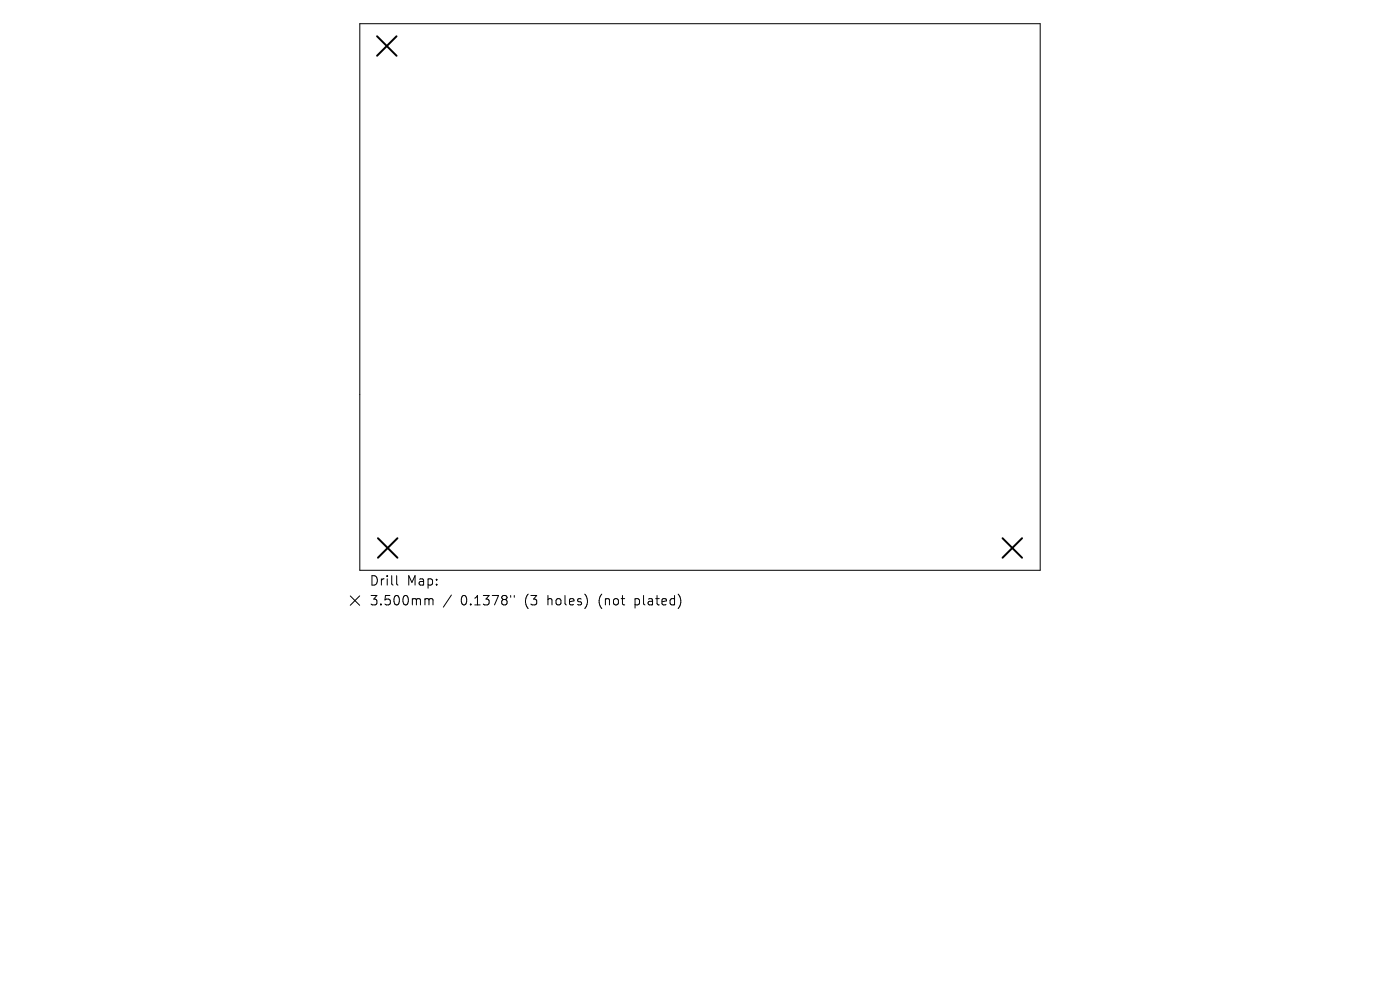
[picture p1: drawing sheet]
<svg xmlns="http://www.w3.org/2000/svg" width="297mm" height="210mm" viewBox="0 0 297 210" stroke-linecap="round" stroke-linejoin="round" font-family="sans-serif">
<defs><g id="words">
<g font-size="2.8">
<text x="78.3" y="124.5">Drill</text>
<text x="86.3" y="124.5">Map:</text>
<text x="78.3" y="128.7">3.500mm</text>
<text x="97.7" y="128.7">0.1378&quot;</text>
<text x="111.5" y="128.7">(3</text>
<text x="116.4" y="128.7">holes)</text>
<text x="127.5" y="128.7">(not</text>
<text x="135.3" y="128.7">plated)</text>
</g>
</g></defs>
<path d="M76.3 5h144.4v116h-144.4zM74.3 126.4l2 2M76.3 126.4l-2 2M84.1 122.1v1.7l.3 .3M90.4 127l.5 .1 .1 .2M91 127.3l.3-.3 .5 .1 .1 1.2M91 127.3v1M95.8 126.2l-1.7 2.6M108.3 126.3v.4M109.1 126.3v.4" fill="none" stroke="#000" stroke-width=".21"/>
<path d="M80 7.7l4.1 4.1M84.1 7.7l-4.1 4.1M80.2 114.2l4.1 4.1M84.3 114.2l-4.1 4.1M212.7 114.2l4.1 4.1M216.8 114.2l-4.1 4.1" fill="none" stroke="#000" stroke-width=".41"/>
<use href="#words"/>
</svg>
